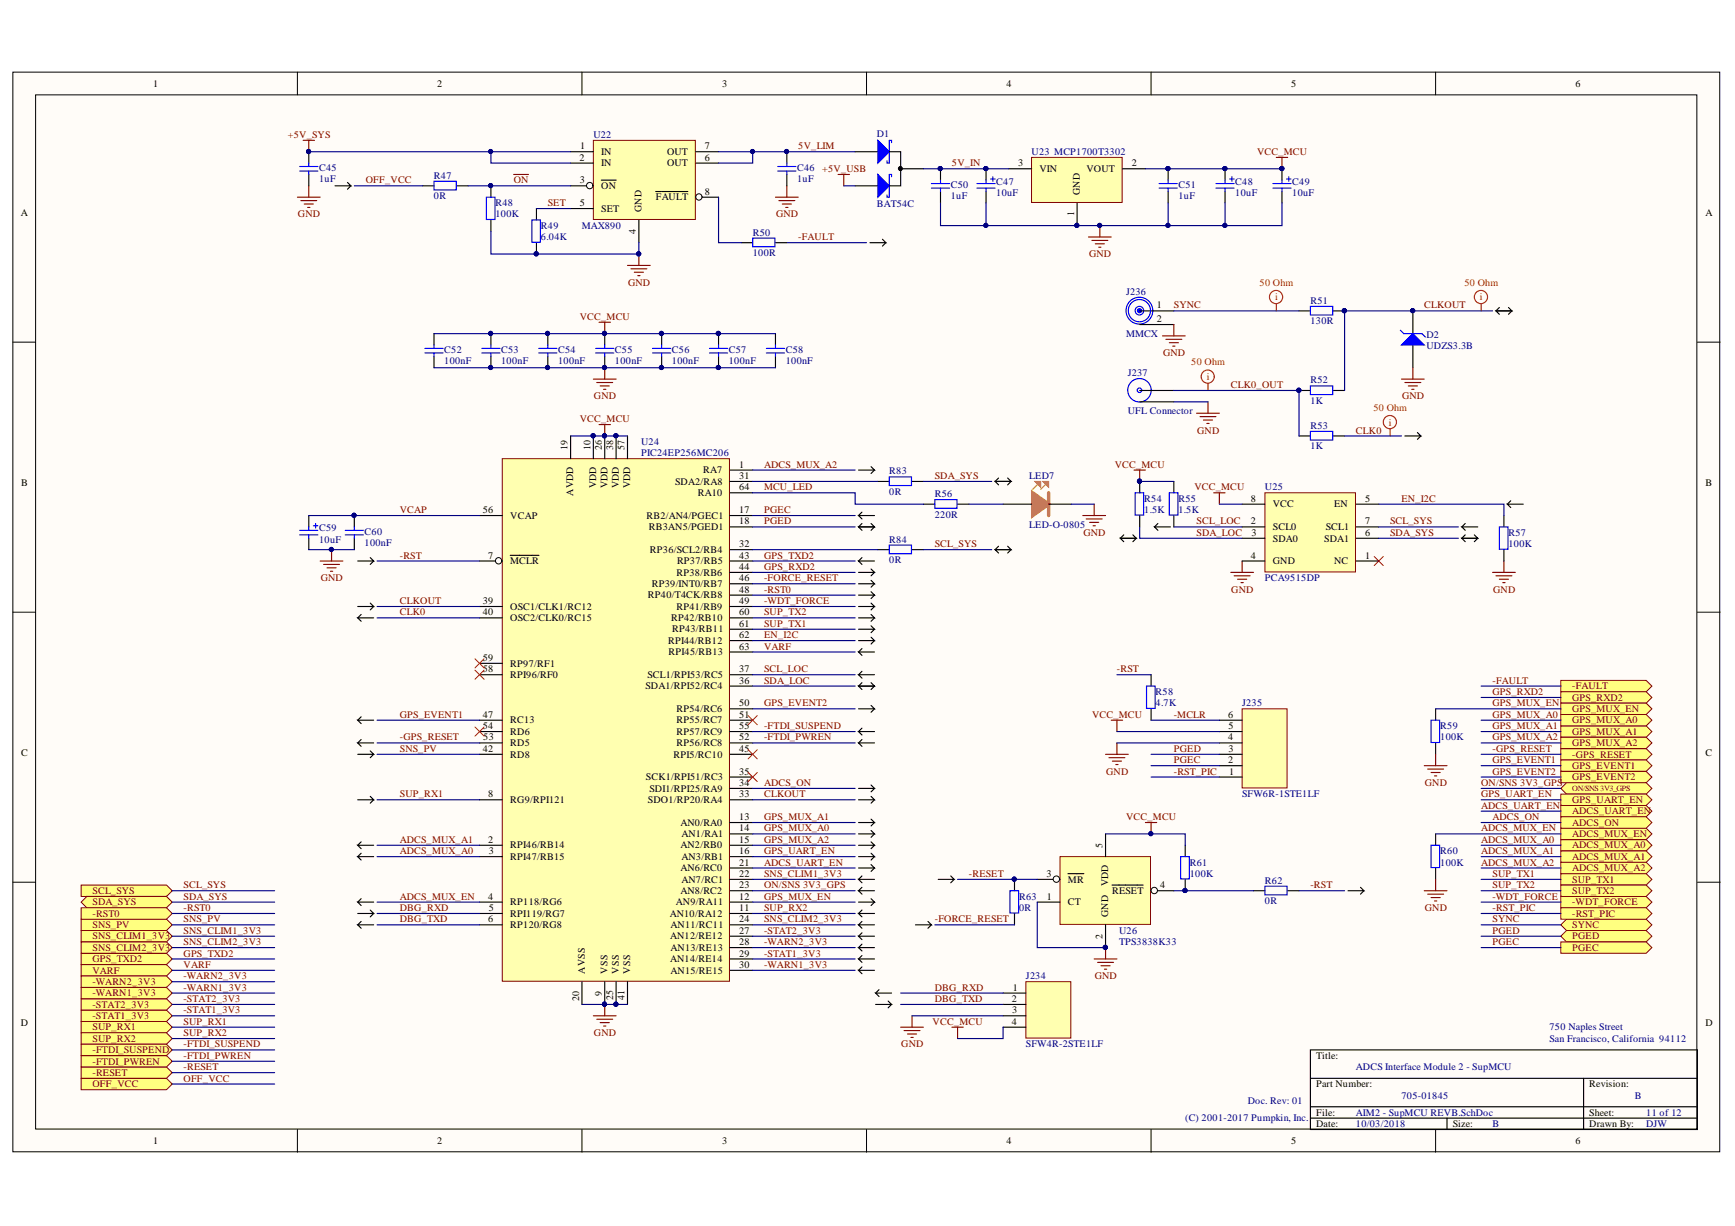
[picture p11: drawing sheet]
<svg xmlns="http://www.w3.org/2000/svg" width="297mm" height="210mm" viewBox="0 0 297 210" stroke-linecap="round" stroke-linejoin="round" font-family="sans-serif">
<defs><g id="words">
<g font-size="1.7">
<text x="26.2" y="14.8">1</text>
<text x="74.9" y="14.8">2</text>
<text x="123.6" y="14.8">3</text>
<text x="172.3" y="14.8">4</text>
<text x="221.1" y="14.8">5</text>
<text x="269.7" y="14.8">6</text>
<text x="99.2" y="27.5">2</text>
<text x="99.3" y="25.6">1</text>
<text x="102.9" y="26.5">IN</text>
<text x="102.9" y="28.5">IN</text>
<text x="114.2" y="26.5">OUT</text>
<text x="114.2" y="28.5">OUT</text>
<text x="120.7" y="25.6">7</text>
<text x="120.7" y="27.5">6</text>
<text x="174.3" y="28.5">3</text>
<text x="178" y="29.4">VIN</text>
<text x="186" y="29.4">VOUT</text>
<text x="193.8" y="28.5">2</text>
<text x="99.3" y="31.4">3</text>
<text x="99.3" y="35.3">5</text>
<text x="102.9" y="32.4">ON</text>
<text x="112.3" y="34.3">FAULT</text>
<text x="120.7" y="33.3">8</text>
<text x="184.9" y="33.4" transform="rotate(-90 184.9 33.4)">GND</text>
<text x="3.6" y="37">A</text>
<text x="102.9" y="36.3">SET</text>
<text x="108.9" y="40" transform="rotate(-90 108.9 40)">4</text>
<text x="109.8" y="36.3" transform="rotate(-90 109.8 36.3)">GND</text>
<text x="183.9" y="37" transform="rotate(-90 183.9 37)">1</text>
<text x="292" y="37">A</text>
<text x="198" y="52.8">1</text>
<text x="198" y="55.1">2</text>
<text x="97.2" y="77" transform="rotate(-90 97.2 77)">19</text>
<text x="101.1" y="77" transform="rotate(-90 101.1 77)">10</text>
<text x="103" y="77" transform="rotate(-90 103 77)">26</text>
<text x="105" y="77" transform="rotate(-90 105 77)">38</text>
<text x="106.9" y="77" transform="rotate(-90 106.9 77)">57</text>
<text x="3.6" y="83.2">B</text>
<text x="102.1" y="83.6" transform="rotate(-90 102.1 83.6)">VDD</text>
<text x="104" y="83.6" transform="rotate(-90 104 83.6)">VDD</text>
<text x="105.9" y="83.6" transform="rotate(-90 105.9 83.6)">VDD</text>
<text x="107.9" y="83.6" transform="rotate(-90 107.9 83.6)">VDD</text>
<text x="115.6" y="83">SDA2/RA8</text>
<text x="120.4" y="81">RA7</text>
<text x="126.5" y="82">31</text>
<text x="126.5" y="84">64</text>
<text x="126.5" y="80.1">1</text>
<text x="292" y="83.2">B</text>
<text x="82.7" y="87.8">56</text>
<text x="87.4" y="88.8">VCAP</text>
<text x="98.2" y="84.9" transform="rotate(-90 98.2 84.9)">AVDD</text>
<text x="110.7" y="88.8">RB2/AN4/PGEC1</text>
<text x="119.5" y="84.9">RA10</text>
<text x="126.5" y="87.8">17</text>
<text x="126.5" y="89.8">18</text>
<text x="214.2" y="89.8">2</text>
<text x="214.2" y="85.9">8</text>
<text x="217.9" y="86.9">VCC</text>
<text x="228.4" y="86.9">EN</text>
<text x="233.7" y="85.9">5</text>
<text x="233.7" y="89.8">7</text>
<text x="83.6" y="95.6">7</text>
<text x="111.1" y="90.8">RB3AN5/PGED1</text>
<text x="111.3" y="94.7">RP36/SCL2/RB4</text>
<text x="126.5" y="93.7">32</text>
<text x="126.5" y="95.6">43</text>
<text x="214.2" y="95.6">4</text>
<text x="214.2" y="91.7">3</text>
<text x="217.9" y="90.8">SCL0</text>
<text x="217.9" y="92.7">SDA0</text>
<text x="226.7" y="92.7">SDA1</text>
<text x="227" y="90.8">SCL1</text>
<text x="233.7" y="91.7">6</text>
<text x="233.7" y="95.6">1</text>
<text x="87.4" y="96.6">MCLR</text>
<text x="111.6" y="100.5">RP39/INT0/RB7</text>
<text x="115.8" y="98.6">RP38/RB6</text>
<text x="115.9" y="96.6">RP37/RB5</text>
<text x="126.5" y="97.6">44</text>
<text x="126.5" y="99.5">46</text>
<text x="126.5" y="101.5">48</text>
<text x="217.9" y="96.6">GND</text>
<text x="228.4" y="96.6">NC</text>
<text x="82.7" y="105.4">40</text>
<text x="82.7" y="103.4">39</text>
<text x="87.4" y="106.3">OSC2/CLK0/RC15</text>
<text x="87.4" y="104.4">OSC1/CLK1/RC12</text>
<text x="110.9" y="102.4">RP40/T4CK/RB8</text>
<text x="114.9" y="106.3">RP42/RB10</text>
<text x="115.8" y="104.4">RP41/RB9</text>
<text x="126.5" y="103.4">49</text>
<text x="126.5" y="105.4">60</text>
<text x="126.5" y="107.3">61</text>
<text x="82.7" y="113.2">59</text>
<text x="114.4" y="110.2">RPI44/RB12</text>
<text x="114.5" y="112.2">RPI45/RB13</text>
<text x="115.1" y="108.3">RP43/RB11</text>
<text x="126.5" y="109.3">62</text>
<text x="126.5" y="111.2">63</text>
<text x="82.7" y="115.1">58</text>
<text x="87.4" y="116.1">RPI96/RF0</text>
<text x="87.4" y="114.1">RP97/RF1</text>
<text x="110.5" y="118">SDA1/RPI52/RC4</text>
<text x="110.8" y="116.1">SCL1/RPI53/RC5</text>
<text x="126.5" y="115.1">37</text>
<text x="126.5" y="117">36</text>
<text x="82.7" y="124.8">54</text>
<text x="82.7" y="122.9">47</text>
<text x="87.4" y="125.8">RD6</text>
<text x="87.4" y="123.9">RC13</text>
<text x="115.8" y="121.9">RP54/RC6</text>
<text x="115.8" y="123.9">RP55/RC7</text>
<text x="115.8" y="125.8">RP57/RC9</text>
<text x="126.5" y="120.9">50</text>
<text x="126.5" y="122.9">51</text>
<text x="126.5" y="124.8">55</text>
<text x="210.3" y="122.9">6</text>
<text x="210.3" y="124.8">5</text>
<text x="3.6" y="129.5">C</text>
<text x="82.7" y="128.7">42</text>
<text x="82.7" y="126.8">53</text>
<text x="87.4" y="129.7">RD8</text>
<text x="87.4" y="127.8">RD5</text>
<text x="115.3" y="129.7">RPI5/RC10</text>
<text x="115.8" y="127.8">RP56/RC8</text>
<text x="126.5" y="126.8">52</text>
<text x="126.5" y="128.7">45</text>
<text x="210.3" y="130.7">2</text>
<text x="210.3" y="126.8">4</text>
<text x="210.3" y="128.7">3</text>
<text x="292" y="129.5">C</text>
<text x="83.6" y="136.5">8</text>
<text x="87.4" y="137.5">RG9/RPI121</text>
<text x="110.6" y="133.6">SCK1/RPI51/RC3</text>
<text x="110.9" y="137.5">SDO1/RP20/RA4</text>
<text x="111.2" y="135.5">SDI1/RPI25/RA9</text>
<text x="126.5" y="132.6">35</text>
<text x="126.5" y="134.6">34</text>
<text x="126.5" y="136.5">33</text>
<text x="210.4" y="132.6">1</text>
<text x="116.5" y="141.4">AN0/RA0</text>
<text x="116.7" y="143.3">AN1/RA1</text>
<text x="126.5" y="140.4">13</text>
<text x="126.5" y="142.4">14</text>
<text x="83.6" y="144.3">2</text>
<text x="83.7" y="146.2">3</text>
<text x="87.4" y="147.2">RPI47/RB15</text>
<text x="87.4" y="145.3">RPI46/RB14</text>
<text x="116.5" y="145.3">AN2/RB0</text>
<text x="116.5" y="149.2">AN6/RC0</text>
<text x="116.7" y="147.2">AN3/RB1</text>
<text x="126.5" y="144.3">15</text>
<text x="126.5" y="146.2">16</text>
<text x="126.5" y="148.2">21</text>
<text x="188.8" y="145.1" transform="rotate(-90 188.8 145.1)">5</text>
<text x="83.6" y="154">4</text>
<text x="83.7" y="156">5</text>
<text x="87.4" y="155">RP118/RG6</text>
<text x="115.7" y="155">AN9/RA11</text>
<text x="116.5" y="153.1">AN8/RC2</text>
<text x="116.7" y="151.1">AN7/RC1</text>
<text x="126.5" y="150.1">22</text>
<text x="126.5" y="152.1">23</text>
<text x="126.5" y="154">12</text>
<text x="126.5" y="156">11</text>
<text x="179.2" y="150.1">3</text>
<text x="179.2" y="154">1</text>
<text x="182.8" y="151.1">MR</text>
<text x="182.8" y="155">CT</text>
<text x="189.7" y="151.7" transform="rotate(-90 189.7 151.7)">VDD</text>
<text x="190.4" y="153.1">RESET</text>
<text x="198.6" y="152.1">4</text>
<text x="83.6" y="157.9">6</text>
<text x="87.4" y="156.9">RPI119/RG7</text>
<text x="87.4" y="158.9">RP120/RG8</text>
<text x="114.7" y="156.9">AN10/RA12</text>
<text x="114.7" y="160.8">AN12/RE12</text>
<text x="114.8" y="158.9">AN11/RC11</text>
<text x="126.5" y="157.9">24</text>
<text x="126.5" y="159.9">27</text>
<text x="126.5" y="161.8">28</text>
<text x="188.8" y="160.7" transform="rotate(-90 188.8 160.7)">2</text>
<text x="189.7" y="157" transform="rotate(-90 189.7 157)">GND</text>
<text x="100.1" y="166.7" transform="rotate(-90 100.1 166.7)">AVSS</text>
<text x="104" y="166.7" transform="rotate(-90 104 166.7)">VSS</text>
<text x="105.9" y="166.7" transform="rotate(-90 105.9 166.7)">VSS</text>
<text x="107.9" y="166.7" transform="rotate(-90 107.9 166.7)">VSS</text>
<text x="114.7" y="164.7">AN14/RE14</text>
<text x="114.8" y="162.8">AN13/RE13</text>
<text x="114.8" y="166.7">AN15/RE15</text>
<text x="126.5" y="163.8">29</text>
<text x="126.5" y="165.7">30</text>
<text x="99.1" y="171.3" transform="rotate(-90 99.1 171.3)">20</text>
<text x="103" y="170.5" transform="rotate(-90 103 170.5)">9</text>
<text x="105" y="171.2" transform="rotate(-90 105 171.2)">25</text>
<text x="106.9" y="171.2" transform="rotate(-90 106.9 171.2)">41</text>
<text x="173.2" y="171.5">2</text>
<text x="173.3" y="173.5">3</text>
<text x="173.4" y="169.6">1</text>
<text x="3.6" y="175.7">D</text>
<text x="173.2" y="175.4">4</text>
<text x="292" y="175.7">D</text>
<text x="225.3" y="181.3">Title:</text>
<text x="225.3" y="191">File:</text>
<text x="225.3" y="186.1">Part Number:</text>
<text x="272.1" y="186.1">Revision:</text>
<text x="272.1" y="191">Sheet:</text>
<text x="26.2" y="195.9">1</text>
<text x="74.9" y="195.9">2</text>
<text x="123.6" y="195.9">3</text>
<text x="172.3" y="195.9">4</text>
<text x="221.1" y="195.9">5</text>
<text x="225.3" y="193">Date:</text>
<text x="248.7" y="193">Size:</text>
<text x="269.7" y="195.9">6</text>
<text x="272.1" y="193">Drawn By:</text>
</g>
<g font-size="1.7" fill="#800000">
<text x="49.3" y="23.6">+5V_SYS</text>
<text x="136.7" y="25.6">5V_LIM</text>
<text x="140.8" y="29.4">+5V_USB</text>
<text x="163" y="28.5">5V_IN</text>
<text x="215.2" y="26.5">VCC_MCU</text>
<text x="62.6" y="31.4">OFF_VCC</text>
<text x="87.9" y="31.4">ON</text>
<text x="93.8" y="35.3">SET</text>
<text x="51" y="37.2">GND</text>
<text x="132.9" y="37.2">GND</text>
<text x="136.7" y="41.1">-FAULT</text>
<text x="186.4" y="44">GND</text>
<text x="107.5" y="48.9">GND</text>
<text x="201" y="52.8">SYNC</text>
<text x="243.8" y="52.8">CLKOUT</text>
<text x="99.3" y="54.8">VCC_MCU</text>
<text x="199.1" y="61">GND</text>
<text x="101.7" y="68.4">GND</text>
<text x="210.7" y="66.4">CLK0_OUT</text>
<text x="240" y="68.4">GND</text>
<text x="99.3" y="72.3">VCC_MCU</text>
<text x="205" y="74.2">GND</text>
<text x="232.1" y="74.2">CLK0</text>
<text x="130.8" y="84">MCU_LED</text>
<text x="130.8" y="80.1">ADCS_MUX_A2</text>
<text x="160" y="82">SDA_SYS</text>
<text x="190.9" y="80.1">VCC_MCU</text>
<text x="204.5" y="84">VCC_MCU</text>
<text x="68.5" y="87.8">VCAP</text>
<text x="130.8" y="87.8">PGEC</text>
<text x="130.8" y="89.8">PGED</text>
<text x="204.9" y="89.8">SCL_LOC</text>
<text x="238" y="89.8">SCL_SYS</text>
<text x="239.9" y="85.9">EN_I2C</text>
<text x="68.5" y="95.6">-RST</text>
<text x="130.8" y="95.6">GPS_TXD2</text>
<text x="160" y="93.7">SCL_SYS</text>
<text x="185.5" y="91.7">GND</text>
<text x="204.9" y="91.7">SDA_LOC</text>
<text x="238" y="91.7">SDA_SYS</text>
<text x="54.9" y="99.5">GND</text>
<text x="130.8" y="97.6">GPS_RXD2</text>
<text x="130.8" y="99.5">-FORCE_RESET</text>
<text x="130.8" y="101.5">-RST0</text>
<text x="210.8" y="101.5">GND</text>
<text x="255.6" y="101.5">GND</text>
<text x="68.5" y="105.4">CLK0</text>
<text x="68.5" y="103.4">CLKOUT</text>
<text x="130.8" y="103.4">-WDT_FORCE</text>
<text x="130.8" y="107.3">SUP_TX1</text>
<text x="130.8" y="105.4">SUP_TX2</text>
<text x="130.8" y="109.3">EN_I2C</text>
<text x="130.8" y="111.2">VARF</text>
<text x="130.8" y="115.1">SCL_LOC</text>
<text x="130.8" y="117">SDA_LOC</text>
<text x="191.2" y="115.1">-RST</text>
<text x="255.5" y="117">-FAULT</text>
<text x="255.5" y="119">GPS_RXD2</text>
<text x="269.2" y="118">-FAULT</text>
<text x="269.2" y="120">GPS_RXD2</text>
<text x="68.5" y="122.9">GPS_EVENT1</text>
<text x="130.8" y="120.9">GPS_EVENT2</text>
<text x="130.8" y="124.8">-FTDI_SUSPEND</text>
<text x="187" y="122.9">VCC_MCU</text>
<text x="201" y="122.9">-MCLR</text>
<text x="255.5" y="120.9">GPS_MUX_EN</text>
<text x="255.5" y="122.9">GPS_MUX_A0</text>
<text x="255.5" y="124.8">GPS_MUX_A1</text>
<text x="269.2" y="121.9">GPS_MUX_EN</text>
<text x="269.2" y="125.8">GPS_MUX_A1</text>
<text x="269.2" y="123.9">GPS_MUX_A0</text>
<text x="68.5" y="126.8">-GPS_RESET</text>
<text x="68.5" y="128.7">SNS_PV</text>
<text x="130.8" y="126.8">-FTDI_PWREN</text>
<text x="201" y="130.7">PGEC</text>
<text x="201" y="128.7">PGED</text>
<text x="255.5" y="130.7">GPS_EVENT1</text>
<text x="255.5" y="128.7">-GPS_RESET</text>
<text x="255.5" y="126.8">GPS_MUX_A2</text>
<text x="269.2" y="129.7">-GPS_RESET</text>
<text x="269.2" y="131.6">GPS_EVENT1</text>
<text x="269.2" y="127.8">GPS_MUX_A2</text>
<text x="68.5" y="136.5">SUP_RX1</text>
<text x="130.8" y="136.5">CLKOUT</text>
<text x="130.8" y="134.6">ADCS_ON</text>
<text x="189.4" y="132.6">GND</text>
<text x="201" y="132.6">-RST_PIC</text>
<text x="243.9" y="134.6">GND</text>
<text x="253.6" y="134.6">ON/SNS 3V3_GPS</text>
<text x="253.6" y="136.5">GPS_UART_EN</text>
<text x="255.5" y="132.6">GPS_EVENT2</text>
<text x="269.2" y="133.6">GPS_EVENT2</text>
<text x="269.2" y="137.5">GPS_UART_EN</text>
<text x="130.8" y="142.4">GPS_MUX_A0</text>
<text x="130.8" y="140.4">GPS_MUX_A1</text>
<text x="192.8" y="140.4">VCC_MCU</text>
<text x="253.6" y="142.4">ADCS_MUX_EN</text>
<text x="253.6" y="138.5">ADCS_UART_EN</text>
<text x="255.5" y="140.4">ADCS_ON</text>
<text x="269.2" y="139.4">ADCS_UART_EN</text>
<text x="269.2" y="143.3">ADCS_MUX_EN</text>
<text x="269.2" y="141.4">ADCS_ON</text>
<text x="68.5" y="146.2">ADCS_MUX_A0</text>
<text x="68.5" y="144.3">ADCS_MUX_A1</text>
<text x="130.8" y="144.3">GPS_MUX_A2</text>
<text x="130.8" y="146.2">GPS_UART_EN</text>
<text x="130.8" y="148.2">ADCS_UART_EN</text>
<text x="253.6" y="144.3">ADCS_MUX_A0</text>
<text x="253.6" y="146.2">ADCS_MUX_A1</text>
<text x="253.6" y="148.2">ADCS_MUX_A2</text>
<text x="269.2" y="145.3">ADCS_MUX_A0</text>
<text x="269.2" y="147.2">ADCS_MUX_A1</text>
<text x="269.2" y="149.2">ADCS_MUX_A2</text>
<text x="15.8" y="153.1">SCL_SYS</text>
<text x="15.8" y="155">SDA_SYS</text>
<text x="31.4" y="152.1">SCL_SYS</text>
<text x="31.4" y="154">SDA_SYS</text>
<text x="31.4" y="156">-RST0</text>
<text x="68.5" y="156">DBG_RXD</text>
<text x="68.5" y="154">ADCS_MUX_EN</text>
<text x="130.8" y="152.1">ON/SNS 3V3_GPS</text>
<text x="130.8" y="150.1">SNS_CLIM1_3V3</text>
<text x="130.8" y="154">GPS_MUX_EN</text>
<text x="130.8" y="156">SUP_RX2</text>
<text x="165.9" y="150.1">-RESET</text>
<text x="224.4" y="152.1">-RST</text>
<text x="243.9" y="156">GND</text>
<text x="255.5" y="154">-WDT_FORCE</text>
<text x="255.5" y="152.1">SUP_TX2</text>
<text x="255.5" y="150.1">SUP_TX1</text>
<text x="255.5" y="156">-RST_PIC</text>
<text x="269.2" y="155">-WDT_FORCE</text>
<text x="269.2" y="151.1">SUP_TX1</text>
<text x="269.2" y="153.1">SUP_TX2</text>
<text x="15.8" y="160.8">SNS_CLIM1_3V3</text>
<text x="15.8" y="158.9">SNS_PV</text>
<text x="15.8" y="156.9">-RST0</text>
<text x="31.4" y="159.9">SNS_CLIM1_3V3</text>
<text x="31.4" y="161.8">SNS_CLIM2_3V3</text>
<text x="31.4" y="157.9">SNS_PV</text>
<text x="68.5" y="157.9">DBG_TXD</text>
<text x="130.8" y="157.9">SNS_CLIM2_3V3</text>
<text x="130.8" y="161.8">-WARN2_3V3</text>
<text x="130.8" y="159.9">-STAT2_3V3</text>
<text x="160" y="157.9">-FORCE_RESET</text>
<text x="255.5" y="157.9">SYNC</text>
<text x="255.5" y="161.8">PGEC</text>
<text x="255.5" y="159.9">PGED</text>
<text x="269.2" y="158.9">SYNC</text>
<text x="269.2" y="156.9">-RST_PIC</text>
<text x="269.2" y="160.8">PGED</text>
<text x="15.8" y="164.7">GPS_TXD2</text>
<text x="15.8" y="166.7">VARF</text>
<text x="15.8" y="162.8">SNS_CLIM2_3V3</text>
<text x="31.4" y="165.7">VARF</text>
<text x="31.4" y="167.7">-WARN2_3V3</text>
<text x="31.4" y="163.8">GPS_TXD2</text>
<text x="130.8" y="165.7">-WARN1_3V3</text>
<text x="130.8" y="163.8">-STAT1_3V3</text>
<text x="187.4" y="167.7">GND</text>
<text x="269.2" y="162.8">PGEC</text>
<text x="15.8" y="172.5">-STAT2_3V3</text>
<text x="15.8" y="170.6">-WARN1_3V3</text>
<text x="15.8" y="168.6">-WARN2_3V3</text>
<text x="31.4" y="169.6">-WARN1_3V3</text>
<text x="31.4" y="171.5">-STAT2_3V3</text>
<text x="31.4" y="173.5">-STAT1_3V3</text>
<text x="160" y="169.6">DBG_RXD</text>
<text x="160" y="171.5">DBG_TXD</text>
<text x="15.8" y="176.4">SUP_RX1</text>
<text x="15.8" y="178.4">SUP_RX2</text>
<text x="15.8" y="174.5">-STAT1_3V3</text>
<text x="31.4" y="177.4">SUP_RX2</text>
<text x="31.4" y="175.4">SUP_RX1</text>
<text x="31.4" y="179.3">-FTDI_SUSPEND</text>
<text x="101.7" y="177.4">GND</text>
<text x="154.3" y="179.3">GND</text>
<text x="159.7" y="175.4">VCC_MCU</text>
<text x="15.8" y="184.2">-RESET</text>
<text x="15.8" y="182.3">-FTDI_PWREN</text>
<text x="15.8" y="180.3">-FTDI_SUSPEND</text>
<text x="31.4" y="185.2">OFF_VCC</text>
<text x="31.4" y="183.2">-RESET</text>
<text x="31.4" y="181.3">-FTDI_PWREN</text>
<text x="15.8" y="186.1">OFF_VCC</text>
</g>
<g font-size="1.7" fill="#000080">
<text x="101.6" y="23.6">U22</text>
<text x="150.1" y="23.4">D1</text>
<text x="54.6" y="29.3">C45</text>
<text x="136.5" y="29.3">C46</text>
<text x="176.6" y="26.5">U23 MCP1700T3302</text>
<text x="54.6" y="31.2">1uF</text>
<text x="74.3" y="30.6">R47</text>
<text x="74.3" y="34.1">0R</text>
<text x="84.8" y="35.3">R48</text>
<text x="136.5" y="31.2">1uF</text>
<text x="150.1" y="35.5">BAT54C</text>
<text x="162.8" y="32.2">C50</text>
<text x="162.8" y="34.1">1uF</text>
<text x="170.6" y="31.6">C47</text>
<text x="170.6" y="33.5">10uF</text>
<text x="201.7" y="32.2">C51</text>
<text x="201.7" y="34.1">1uF</text>
<text x="211.5" y="31.6">C48</text>
<text x="211.5" y="33.5">10uF</text>
<text x="221.2" y="31.6">C49</text>
<text x="221.2" y="33.5">10uF</text>
<text x="84.8" y="37.2">100K</text>
<text x="92.6" y="39.2">R49</text>
<text x="92.6" y="41.1">6.04K</text>
<text x="99.6" y="39.2">MAX890</text>
<text x="128.9" y="40.3">R50</text>
<text x="128.9" y="43.9">100R</text>
<text x="192.8" y="50.5">J236</text>
<text x="224.4" y="52">R51</text>
<text x="192.8" y="57.7">MMCX</text>
<text x="224.4" y="55.5">130R</text>
<text x="244.2" y="57.9">D2</text>
<text x="244.2" y="59.8">UDZS3.3B</text>
<text x="76.1" y="60.4">C52</text>
<text x="76.1" y="62.3">100nF</text>
<text x="85.8" y="60.4">C53</text>
<text x="85.8" y="62.3">100nF</text>
<text x="95.5" y="60.4">C54</text>
<text x="95.5" y="62.3">100nF</text>
<text x="105.3" y="60.4">C55</text>
<text x="105.3" y="62.3">100nF</text>
<text x="115" y="60.4">C56</text>
<text x="115" y="62.3">100nF</text>
<text x="124.8" y="60.4">C57</text>
<text x="124.8" y="62.3">100nF</text>
<text x="134.5" y="60.4">C58</text>
<text x="134.5" y="62.3">100nF</text>
<text x="193.1" y="64.4">J237</text>
<text x="224.4" y="65.7">R52</text>
<text x="193.1" y="70.9">UFL Connector</text>
<text x="224.4" y="69.2">1K</text>
<text x="109.8" y="76.2">U24</text>
<text x="224.4" y="73.4">R53</text>
<text x="224.4" y="76.9">1K</text>
<text x="109.8" y="78.1">PIC24EP256MC206</text>
<text x="152.2" y="81.2">R83</text>
<text x="176.2" y="82">LED7</text>
<text x="216.6" y="84">U25</text>
<text x="152.2" y="84.7">0R</text>
<text x="160" y="85.1">R56</text>
<text x="160" y="88.6">220R</text>
<text x="195.9" y="85.9">R54</text>
<text x="195.9" y="87.8">1.5K</text>
<text x="201.7" y="85.9">R55</text>
<text x="201.7" y="87.8">1.5K</text>
<text x="54.6" y="91">C59</text>
<text x="54.6" y="92.9">10uF</text>
<text x="62.4" y="91.5">C60</text>
<text x="62.4" y="93.5">100nF</text>
<text x="152.2" y="92.9">R84</text>
<text x="176.2" y="90.4">LED-O-0805</text>
<text x="258.3" y="91.7">R57</text>
<text x="258.3" y="93.7">100K</text>
<text x="152.2" y="96.4">0R</text>
<text x="216.6" y="99.5">PCA9515DP</text>
<text x="197.8" y="119">R58</text>
<text x="197.8" y="120.9">4.7K</text>
<text x="212.7" y="120.9">J235</text>
<text x="246.6" y="124.8">R59</text>
<text x="246.6" y="126.8">100K</text>
<text x="212.7" y="136.5">SFW6R-1STE1LF</text>
<text x="203.7" y="148.2">R61</text>
<text x="246.6" y="146.2">R60</text>
<text x="246.6" y="148.2">100K</text>
<text x="174.5" y="154">R63</text>
<text x="174.5" y="156">0R</text>
<text x="203.7" y="150.1">100K</text>
<text x="216.6" y="151.3">R62</text>
<text x="216.6" y="154.8">0R</text>
<text x="191.6" y="159.9">U26</text>
<text x="191.6" y="161.8">TPS3838K33</text>
<text x="175.6" y="167.7">J234</text>
<text x="175.6" y="179.3">SFW4R-2STE1LF</text>
<text x="265.3" y="176.4">750 Naples Street</text>
<text x="265.3" y="178.4">San Francisco, California 94112</text>
<text x="232.1" y="183.2">ADCS Interface Module 2 - SupMCU</text>
<text x="202.9" y="192">(C) 2001-2017 Pumpkin, Inc.</text>
<text x="213.6" y="189.1">Doc. Rev: 01</text>
<text x="232.1" y="191">AIM2 - SupMCU REVB.SchDoc</text>
<text x="239.9" y="188.1">705-01845</text>
<text x="279.9" y="188.1">B</text>
<text x="281.8" y="191">11 of 12</text>
<text x="232.1" y="193">10/03/2018</text>
<text x="255.5" y="193">B</text>
<text x="281.8" y="193">DJW</text>
</g>
<g font-size="1.7" fill="#f00">
<text x="215.6" y="48.9">50 Ohm</text>
<text x="218.3" y="51.4">i</text>
<text x="250.7" y="48.9">50 Ohm</text>
<text x="253.4" y="51.4">i</text>
<text x="203.9" y="62.5">50 Ohm</text>
<text x="206.6" y="65.1">i</text>
<text x="235.1" y="70.3">50 Ohm</text>
<text x="237.8" y="72.9">i</text>
</g>
<text font-size="1.4" fill="#800000" x="269.2" y="135.4">ON/SNS3V3_GPS</text>
</g></defs>
<g fill="#fffcf8" stroke="#000" stroke-width=".17">
<path d="M2.2 12.3h292.2v184.9h-292.2z"/>
<path d="M6.1 16.2h284.4v177.1h-284.4z"/>
</g>
<g fill="none" stroke="#000" stroke-width=".17">
<path d="M50.9 12.3v3.9M99.6 12.3v3.9M148.4 12.3v3.9M197.1 12.3v3.9M245.8 12.3v3.9M2.2 58.6h3.9M290.6 58.6h3.9M2.2 104.8h3.9M290.6 104.8h3.9M2.2 151h3.9M290.6 151h3.9M50.9 193.4v3.9"/>
<path d="M99.6 193.4v3.9M148.4 193.4v3.9M197.1 193.4v3.9M245.8 193.4v3.9"/>
</g>
<path d="M224.4 179.8h66.2v13.6h-66.2zM224.4 184.6h66.2M224.4 189.5h66.2M224.4 191.4h66.2M247.7 191.4v2M271.1 184.6v8.8" fill="none" stroke="#000" stroke-width=".19"/>
<g fill="none" stroke="#800000" stroke-width=".19">
<path d="M101.6 64.9h3.9M102.2 65.5h2.7M102.6 72.7h1.9M102.8 66.1h1.5M103.3 66.7h.4M103.5 63v1.9M103.5 72.7v1.9M54.8 96.1h3.9M55.4 96.6h2.7M56 97.2h1.5M56.6 97.8h.4M56.8 94.1v2"/>
<path d="M101.6 173.9h3.9M102.2 174.5h2.7M102.8 175.1h1.5M103.3 175.7h.4M103.5 172v1.9M154.2 175.9h3.9M154.8 176.4h2.7M155.4 177h1.5M156 177.6h.3M156.1 173.9v2M163 175.9h1.9M163.9 175.9v1.9"/>
</g>
<g fill="#000080" stroke="#000080" stroke-width=".17">
<circle cx="103.5" cy="62.9" r=".35"/>
<circle cx="103.5" cy="74.6" r=".35"/>
<circle cx="56.7" cy="94.1" r=".35"/>
<circle cx="103.5" cy="171.9" r=".35"/>
</g>
<g fill="#ffff80" stroke="#800000" stroke-width=".17">
<path d="M13.9 151.5h14.6l1 1-1 1h-14.6z" fill-rule="evenodd"/>
<path d="M13.9 154.5l1-1h13.6l1 1-1 .9h-13.6z" fill-rule="evenodd"/>
</g>
<path d="M235.3 95.3l1.5 1.5M236.8 95.3l-1.5 1.5" fill="none" stroke="#f00" stroke-width=".17"/>
<path d="M207.8 84.4h1.9M208.8 84.4v1.9" fill="none" stroke="#800000" stroke-width=".19"/>
<path d="M86 78.5h38.9v89.5h-38.9z" fill="#ffffb0" stroke="#800000" stroke-width=".17"/>
<g fill="none" stroke="#000" stroke-width=".19">
<path d="M82.1 88.3h3.9M82.1 96.1h3.9M125 88.3h3.9M125 82.4h3.9M125 84.4h3.9M125 90.2h3.9M125 94.1h3.9M125 96.1h3.9M125 98h3.9M125 99.9h3.9M125 101.9h3.9M125 103.8h3.9"/>
<path d="M125 105.8h3.9M125 107.7h3.9M125 109.7h3.9M125 111.6h3.9M125 115.5h3.9M125 117.5h3.9M125 121.4h3.9M125 123.3h3.9M125 125.3h3.9M125 127.2h3.9M125 129.1h3.9M125 133h3.9"/>
<path d="M125 135h3.9M125 136.9h3.9M125 140.8h3.9M125 142.8h3.9M125 144.7h3.9M125 146.7h3.9M125 148.6h3.9M125 150.6h3.9M125 152.5h3.9M125 154.5h3.9M125 156.4h3.9M125 158.3h3.9"/>
<path d="M125 160.3h3.9M125 162.2h3.9M125 164.2h3.9M125 166.1h3.9"/>
</g>
<circle cx="85.4" cy="96" r=".54" fill="#fffcf8" stroke="#000" stroke-width=".17"/>
<g fill="none" stroke="#000" stroke-width=".19">
<path d="M97.7 74.6v3.9M101.6 74.6v3.9M103.5 74.6v3.9M105.5 74.6v3.9M107.4 74.6v3.9M87.4 95.1h2.6M90.1 95.1h2.2M125 80.5h3.9M82.1 105.8h3.9M82.1 103.8h3.9M82.1 115.5h3.9M82.1 113.6h3.9"/>
<path d="M82.1 125.3h3.9M82.1 123.3h3.9M82.1 129.1h3.9M82.1 127.2h3.9M82.1 136.9h3.9M82.1 146.7h3.9M82.1 144.7h3.9M82.1 156.4h3.9M82.1 154.5h3.9M82.1 158.3h3.9M99.6 168.1v3.9M103.5 168.1v3.9"/>
<path d="M105.5 168.1v3.9M107.4 168.1v3.9"/>
</g>
<g fill="#000080" stroke="#000080" stroke-width=".17">
<circle cx="101.5" cy="74.6" r=".35"/>
<circle cx="103.5" cy="74.6" r=".35"/>
<circle cx="105.4" cy="74.6" r=".35"/>
<circle cx="105.4" cy="171.9" r=".35"/>
<circle cx="103.5" cy="171.9" r=".35"/>
<circle cx="195.1" cy="82.4" r=".35"/>
</g>
<path d="M194.1 80.5h2M195.1 80.5v1.9M210.7 98h3.9M211.3 98.6h2.7M211.9 99.2h1.5M212.5 99.8h.4M212.7 96.1v1.9" fill="none" stroke="#800000" stroke-width=".19"/>
<path d="M181.5 146.7h15.5v11.6h-15.5z" fill="#ffffb0" stroke="#800000" stroke-width=".17"/>
<path d="M177.6 150.6h3.9" fill="none" stroke="#000" stroke-width=".19"/>
<circle cx="180.9" cy="150.5" r=".55" fill="#fffcf8" stroke="#000" stroke-width=".17"/>
<path d="M177.6 154.5h3.9M182.8 149.6h2.8M189.3 142.8v3.9M189.3 158.3v3.9M197.1 152.5h3.9" fill="none" stroke="#000" stroke-width=".19"/>
<circle cx="189.2" cy="162.2" r=".35" fill="#000080" stroke="#000080" stroke-width=".17"/>
<circle cx="197.6" cy="152.5" r=".55" fill="#fffcf8" stroke="#000" stroke-width=".17"/>
<g fill="none" stroke="#000" stroke-width=".19">
<path d="M52.9 88.3v1.9M52.9 92.2v1.9M158.1 86.3h1.9M163.9 86.3h2M195.1 82.4v2M195.1 88.3v1.9M201 82.4v2M201 88.3v1.9M257.5 88.3v1.9M257.5 94.1v2M190.4 151.5h3.1M193.6 151.5h2.1"/>
<path d="M202.9 144.7v2M202.9 150.6v1.9M214.6 152.5h2M220.5 152.5h1.9"/>
</g>
<g fill="#000080" stroke="#000080" stroke-width=".17">
<circle cx="189.2" cy="162.2" r=".35"/>
<circle cx="197" cy="142.7" r=".35"/>
<circle cx="103.5" cy="57.1" r=".35"/>
<circle cx="202.9" cy="152.5" r=".35"/>
<circle cx="195.1" cy="82.4" r=".35"/>
</g>
<g fill="none" stroke="#800000" stroke-width=".19">
<path d="M102.6 55.2h1.9M103.5 55.2v1.9M185.4 88.3h3.9M186 88.9h2.7M186.5 89.4h1.6M187.1 90h.4M187.3 86.3v2M255.5 98h3.9M256.1 98.6h2.7M256.7 99.2h1.6M257.3 99.8h.4M257.5 96.1v1.9"/>
<path d="M196.1 140.8h1.9M197.1 140.8v2M187.3 164.2h3.9M187.9 164.8h2.7M188.5 165.4h1.6M189.1 165.9h.4M189.3 162.2v2"/>
</g>
<path d="M51.3 91.6h3.1M51.3 90.8h3.1M52.9 90.2v.6M52.9 91.6v.6M53.6 90h.8M54 89.6v.8M160 85.5h3.8v1.5h-3.8zM194.3 84.4h1.5v3.8h-1.5zM200.2 84.4h1.5v3.8h-1.5zM256.7 90.2h1.5v3.8h-1.5zM202.1 146.7h1.5v3.8h-1.5zM216.6 151.7h3.8v1.5h-3.8z" fill="none" stroke="#00f" stroke-width=".19"/>
<path d="M176.8 84.4l2.7 1.9-2.7 2z" fill="#f77800"/>
<path d="M176.8 84.4l2.7 1.9-2.7 2zM179.5 84.4v3.9" fill="none" stroke="#f77800" stroke-width=".58"/>
<path d="M178.6 82.4h.9v1z" fill="#f77800"/>
<path d="M178.6 82.4l.9 1-.9-1h.9v1z" fill="none" stroke="#f77800" stroke-width=".17"/>
<path d="M179.1 82.8l-.9 1" fill="none" stroke="#f77800" stroke-width=".19"/>
<path d="M177.2 82.4h1v1z" fill="#f77800"/>
<path d="M177.2 82.4l1 1-1-1h1v1z" fill="none" stroke="#f77800" stroke-width=".17"/>
<path d="M177.8 82.8l-1 1" fill="none" stroke="#f77800" stroke-width=".19"/>
<path d="M171.7 86.3h4.9M179.5 86.3h3.9" fill="none" stroke="#000" stroke-width=".19"/>
<path d="M216.6 84.4h15.5v13.5h-15.5z" fill="#ffffb0" stroke="#800000" stroke-width=".17"/>
<path d="M212.7 90.2h3.9M212.7 92.2h3.9M212.7 86.3h3.9M212.7 96.1h3.9M232.1 90.2h3.9M232.1 92.2h3.9M232.1 86.3h3.9M232.1 96.1h3.9" fill="none" stroke="#000" stroke-width=".19"/>
<path d="M101.6 24h17.4v13.6h-17.4z" fill="#ffffb0" stroke="#800000" stroke-width=".17"/>
<path d="M97.7 26h3.9M97.7 27.9h3.9M97.7 31.8h3.9" fill="none" stroke="#000" stroke-width=".19"/>
<circle cx="101" cy="31.8" r=".55" fill="#fffcf8" stroke="#000" stroke-width=".17"/>
<path d="M97.7 35.7h3.9M102.9 30.8h1.2M104.2 30.8h1.3M119.1 26h3.9M119.1 27.9h3.9M119.1 33.8h3.9" fill="none" stroke="#000" stroke-width=".19"/>
<circle cx="119.7" cy="33.7" r=".54" fill="#fffcf8" stroke="#000" stroke-width=".17"/>
<path d="M109.4 37.7v3.8M112.3 32.8h.9M113.3 32.8h4.5M146.4 26h3.9M154.2 28.9h3.9" fill="none" stroke="#000" stroke-width=".19"/>
<g fill="none" stroke="#800000" stroke-width=".19">
<path d="M50.9 33.8h3.9M51.5 34.3h2.7M51.9 24h1.9M52.1 34.9h1.5M52.7 35.5h.4M52.9 24v2M52.9 31.8v2M87.9 29.9h1.2M89.2 29.9h1.3M107.4 45.4h3.9M108 46h2.7M108.6 46.6h1.6"/>
<path d="M109.2 47.2h.4M109.4 43.5v1.9"/>
</g>
<g fill="#000080" stroke="#000080" stroke-width=".17">
<circle cx="52.8" cy="25.9" r=".35"/>
<circle cx="109.3" cy="43.5" r=".35"/>
</g>
<path d="M150.3 24l1.9 2-1.9 1.9z" fill="#00f"/>
<path d="M150.3 24l1.9 2-1.9 1.9zM152.2 24v3.9" fill="none" stroke="#00f" stroke-width=".19"/>
<path d="M146.4 31.8h3.9" fill="none" stroke="#000" stroke-width=".19"/>
<path d="M150.3 29.9l1.9 1.9-1.9 2z" fill="#00f"/>
<path d="M150.3 29.9l1.9 1.9-1.9 2zM151.9 27.5v.4h.3M152.2 24h.4v.4M152.6 30.3v-.4h-.4v3.9h-.3v-.4M167.3 32.2h3.1M167.3 31.4h3.1M168.8 30.8v.6M168.8 32.2v.6M169.6 30.6h.8M170 30.3v.7" fill="none" stroke="#00f" stroke-width=".19"/>
<path d="M152.2 26h2v5.8h-2M168.8 28.9v1.9M168.8 32.8v1.9" fill="none" stroke="#000" stroke-width=".19"/>
<circle cx="154.1" cy="28.9" r=".35" fill="#000" stroke="#000" stroke-width=".17"/>
<path d="M143.5 29.9h1.9M144.5 29.9v1.9" fill="none" stroke="#800000" stroke-width=".19"/>
<circle cx="168.8" cy="28.9" r=".35" fill="#000080" stroke="#000080" stroke-width=".17"/>
<path d="M176.6 26.9h15.5v7.8h-15.5z" fill="#ffffb0" stroke="#800000" stroke-width=".17"/>
<g fill="none" stroke="#000" stroke-width=".19">
<path d="M52.9 26v1.9M52.9 29.9v1.9M72.4 31.8h1.9M78.2 31.8h1.9M84 31.8v2M84 37.7v1.9M91.8 35.7v2M134.7 26v1.9M134.7 29.9v1.9M161 28.9v1.9M161 32.8v1.9M172.7 28.9h3.9"/>
<path d="M184.4 34.7v3.9M192.2 28.9h3.9M200 28.9v1.9M200 32.8v1.9M209.7 28.9v1.9M209.7 32.8v1.9M219.5 28.9v1.9M219.5 32.8v1.9M91.8 41.5v2M126.9 41.5h2M132.8 41.5h1.9M195.1 53.2h5.9"/>
<path d="M195.1 55.6h5.9M241.9 53.2v3.9M241.9 59.1v3.9"/>
</g>
<g fill="#000080" stroke="#000080" stroke-width=".17">
<circle cx="184.3" cy="38.6" r=".35"/>
<circle cx="188.3" cy="38.6" r=".35"/>
<circle cx="209.7" cy="28.9" r=".35"/>
<circle cx="219.4" cy="28.9" r=".35"/>
<circle cx="52.8" cy="25.9" r=".35"/>
<circle cx="134.7" cy="25.9" r=".35"/>
<circle cx="161" cy="28.9" r=".35"/>
<circle cx="200" cy="28.9" r=".35"/>
<circle cx="84" cy="31.8" r=".35"/>
<circle cx="91.8" cy="43.5" r=".35"/>
<circle cx="241.8" cy="53.2" r=".35"/>
</g>
<g fill="none" stroke="#800000" stroke-width=".19">
<path d="M132.8 33.8h3.9M133.3 34.3h2.8M133.9 34.9h1.6M134.5 35.5h.4M134.7 31.8v2M188.3 38.6v2M218.5 26.9h2M219.5 26.9v2M186.4 40.6h3.8M186.9 41.2h2.8M187.5 41.7h1.6M188.1 42.3h.4"/>
<path d="M199 57.5h3.9M199.6 58.1h2.7M200.2 58.7h1.5M200.8 59.3h.4M201 55.6v1.9"/>
</g>
<g fill="none" stroke="#00f" stroke-width=".19">
<path d="M51.3 28.5h3.1M51.3 29.3h3.1M52.9 27.9v.6M52.9 29.3v.6M74.3 31h3.8v1.5h-3.8zM83.3 33.8h1.4v3.8h-1.4zM91.1 37.7h1.4v3.8h-1.4zM133.2 28.5h3.1M133.2 29.3h3.1M134.7 27.9v.6M134.7 29.3v.6M159.5 32.2h3.1"/>
<path d="M159.5 31.4h3.1M161 30.8v.6M161 32.2v.6M198.4 32.2h3.2M198.4 31.4h3.2M200 30.8v.6M200 32.2v.6M208.2 32.2h3.1M208.2 31.4h3.1M209.7 30.8v.6M209.7 32.2v.6M210.5 30.6h.8"/>
<path d="M210.9 30.3v.7M217.9 32.2h3.1M217.9 31.4h3.1M219.5 30.8v.6M219.5 32.2v.6M220.3 30.6h.7M220.6 30.3v.7M128.9 40.8h3.8v1.4h-3.8z"/>
<circle cx="195.1" cy="53.2" r="1.9"/>
<circle cx="195.1" cy="53.2" r="2.29"/>
<circle cx="195.1" cy="53.2" r=".73"/>
</g>
<path d="M195.2 53.2l-.1-.2-.2 .2 .2 .1h.1" fill="none" stroke="#00f" stroke-width=".58"/>
<path d="M239.9 59.1l2-2 1.9 2z" fill="#00f"/>
<g fill="none" stroke="#00f" stroke-width=".19">
<path d="M224.4 52.4h3.8v1.5h-3.8zM239.7 56.5l.6 .6h3.1l.6 .6M239.9 59.1l2-2 1.9 2zM224.4 73.9h3.8v1.4h-3.8zM224.4 66.1h3.8v1.5h-3.8zM196.3 117.5h1.5v3.8h-1.5z"/>
<circle cx="195.1" cy="66.8" r=".39"/>
<circle cx="195.1" cy="66.8" r="2.01"/>
</g>
<g fill="#000080" stroke="#000080" stroke-width=".17">
<circle cx="241.8" cy="53.2" r=".35"/>
<circle cx="230.2" cy="53.2" r=".35"/>
<circle cx="222.4" cy="66.8" r=".35"/>
</g>
<g fill="none" stroke="#800000" stroke-width=".19">
<path d="M204.9 70.7h3.9M205.4 71.3h2.8M206 71.9h1.6M206.6 72.5h.4M206.8 68.8v1.9M239.9 64.9h3.9M240.5 65.5h2.8M241.1 66.1h1.6M241.7 66.7h.4M241.9 63v1.9M189.3 129.1h3.9M189.9 129.7h2.7"/>
<path d="M190.2 123.3h2M190.4 130.3h1.6M191 130.9h.4M191.2 123.3v2M191.2 127.2v1.9"/>
</g>
<path d="M222.4 53.2h2M228.2 53.2h2M195.1 66.9h5.9M195.1 68.8h5.9M222.4 74.6h2M222.4 66.9h2M228.2 74.6h2M228.2 66.9h2M197.1 115.5v2M197.1 121.4v1.9" fill="none" stroke="#000" stroke-width=".19"/>
<g fill="#ffff80" stroke="#800000" stroke-width=".17">
<path d="M13.9 184.6h14.6l1 1-1 1h-14.6z" fill-rule="evenodd"/>
<path d="M267.2 116.5h14.6l1 1-1 .9h-14.6z" fill-rule="evenodd"/>
<path d="M267.2 118.4h14.6l1 1-1 1h-14.6z" fill-rule="evenodd"/>
<path d="M267.2 153.5h14.6l1 1-1 .9h-14.6z" fill-rule="evenodd"/>
<path d="M267.2 149.6h14.6l1 1-1 .9h-14.6z" fill-rule="evenodd"/>
<path d="M267.2 151.5h14.6l1 1-1 1h-14.6z" fill-rule="evenodd"/>
<path d="M13.9 163.2h14.6l1 1-1 1h-14.6z" fill-rule="evenodd"/>
<path d="M267.2 128.2h14.6l1 .9-1 1h-14.6z" fill-rule="evenodd"/>
<path d="M267.2 130.1h14.6l1 1-1 1h-14.6z" fill-rule="evenodd"/>
<path d="M267.2 132.1h14.6l1 .9-1 1h-14.6z" fill-rule="evenodd"/>
<path d="M267.2 135l1-1h13.6l1 1-1 1h-13.6z" fill-rule="evenodd"/>
<path d="M13.9 159.3h14.6l1 1-1 1h-14.6z" fill-rule="evenodd"/>
<path d="M267.2 120.4h14.6l1 1-1 .9h-14.6z" fill-rule="evenodd"/>
<path d="M267.2 124.3h14.6l1 1-1 .9h-14.6z" fill-rule="evenodd"/>
<path d="M267.2 122.3h14.6l1 1-1 1h-14.6z" fill-rule="evenodd"/>
<path d="M267.2 126.2h14.6l1 1-1 1h-14.6z" fill-rule="evenodd"/>
<path d="M267.2 143.7h14.6l1 1-1 1h-14.6z" fill-rule="evenodd"/>
<path d="M13.9 157.4h14.6l1 .9-1 1h-14.6z" fill-rule="evenodd"/>
<path d="M267.2 145.7h14.6l1 1-1 .9h-14.6z" fill-rule="evenodd"/>
<path d="M267.2 147.6h14.6l1 1-1 1h-14.6z" fill-rule="evenodd"/>
<path d="M267.2 158.3l1-.9h13.6l1 .9-1 1h-13.6z" fill-rule="evenodd"/>
<path d="M13.9 182.7h14.6l1 .9-1 1h-14.6z" fill-rule="evenodd"/>
<path d="M267.2 155.4h14.6l1 1-1 1h-14.6z" fill-rule="evenodd"/>
<path d="M13.9 174.9h14.6l1 1-1 .9h-14.6z" fill-rule="evenodd"/>
<path d="M13.9 176.8h14.6l1 1-1 1h-14.6z" fill-rule="evenodd"/>
<path d="M267.2 137.9h14.6l1 1-1 1h-14.6z" fill-rule="evenodd"/>
<path d="M13.9 165.2h14.6l1 .9-1 1h-14.6z" fill-rule="evenodd"/>
<path d="M267.2 136h14.6l1 .9-1 1h-14.6z" fill-rule="evenodd"/>
<path d="M267.2 141.8h14.6l1 1-1 .9h-14.6z" fill-rule="evenodd"/>
<path d="M267.2 139.9h14.6l1 .9-1 1h-14.6z" fill-rule="evenodd"/>
<path d="M267.2 160.3l1-1h13.6l1 1-1 1h-13.6z" fill-rule="evenodd"/>
<path d="M267.2 161.3h14.6l1 .9-1 1h-14.6z" fill-rule="evenodd"/>
<path d="M13.9 155.4h14.6l1 1-1 1h-14.6z" fill-rule="evenodd"/>
<path d="M13.9 180.7h14.6l1 1-1 1h-14.6z" fill-rule="evenodd"/>
</g>
<g fill="none" stroke="#000" stroke-width=".19">
<path d="M59.5 31.2l.6 .6h-2.8M60.1 31.8l-.6 .6M151.1 41l.6 .5h-2.8M151.7 41.5l-.6 .6M256.7 53.8l-.6-.6h2.7l-.5 .6M256.7 52.6l-.6 .6h2.7l-.5-.6M149.1 79.9l.6 .6h-2.7M242.7 74.1l.6 .5h-2.8M243.3 74.6l-.6 .6M147.6 90.8l-.6-.6h2.7l-.6 .6M147.6 89.6l-.6 .6h2.7l-.6-.6M147.6 87.7l-.6 .6"/>
<path d="M149.7 88.3h-2.7l.6 .6M149.7 80.5l-.6 .6M198.2 89.6l-.5 .6M200.4 90.2h-2.7l.5 .6M250.9 92.7l-.6-.5h2.7l-.6 .5M250.9 91.6l-.6 .6h2.7l-.6-.6M250.9 89.6l-.6 .6M253 90.2h-2.7l.6 .6M258.6 85.7l-.5 .6M260.8 86.3h-2.7l.5 .6M61.8 105.2l-.6 .6M63.4 103.3l.6 .5h-2.8"/>
<path d="M64 105.8h-2.8l.6 .6M64 103.8l-.6 .6M147.6 118l-.6-.5h2.7l-.6 .5M147.6 116.9l-.6 .6h2.7l-.6-.6M147.6 114.9l-.6 .6M149.7 115.5h-2.7l.6 .6M245.8 121.4v1.9M245.8 127.2v1.9M61.8 157.8l-.6 .5M61.8 146.1l-.6 .6M61.8 144.1l-.6 .6M63.4 155.8l.6 .6h-2.8"/>
<path d="M64 158.3h-2.8l.6 .6M64 146.7h-2.8l.6 .5M64 144.7h-2.8l.6 .6M64 156.4l-.6 .6M162.8 150l.6 .6h-2.8M163.4 150.6l-.6 .5M232.9 151.9l.6 .6h-2.7M233.5 152.5l-.6 .6M245.8 142.8v1.9M245.8 148.6v2M150.5 169.4l-.6 .6M152.1 171.4l.5 .6h-2.7"/>
<path d="M152.6 170h-2.7l.6 .6M152.6 172l-.5 .6"/>
</g>
<path d="M245 123.3h1.5v3.8h-1.5zM245 144.7h1.5v3.8h-1.5z" fill="none" stroke="#00f" stroke-width=".19"/>
<path d="M243.8 131.1h3.9M244.4 131.7h2.8M245 132.3h1.6M245.6 132.8h.4M245.8 129.1v2M243.8 152.5h3.9M244.4 153.1h2.8M245 153.7h1.6M245.6 154.3h.4M245.8 150.6v1.9" fill="none" stroke="#800000" stroke-width=".19"/>
<path d="M13.9 178.8h14.6l1 1-1 .9h-14.6z" fill-rule="evenodd" fill="#ffff80" stroke="#800000" stroke-width=".17"/>
<g fill="none" stroke="#000" stroke-width=".19">
<path d="M147.6 95.5l-.6 .6M149.1 97.4l.6 .6h-2.7M149.7 96.1h-2.7l.6 .5M149.7 98l-.6 .6M192.4 92.7l-.6-.5h2.7l-.5 .5M192.4 91.6l-.6 .6h2.7l-.5-.6M149.1 103.3l.6 .5h-2.7M149.1 105.2l.6 .6h-2.7M149.7 103.8l-.6 .6M149.7 105.8l-.6 .6M149.1 136.3l.6 .6h-2.7M149.7 136.9l-.6 .6"/>
<path d="M147.6 150l-.6 .6M147.6 155.8l-.6 .6M149.1 148l.6 .6h-2.7M149.1 140.2l.6 .6h-2.7M149.1 142.2l.6 .6h-2.7M149.1 144.1l.6 .6h-2.7M149.1 146.1l.6 .6h-2.7M149.7 150.6h-2.7l.6 .5M149.7 156.4h-2.7l.6 .6M149.7 148.6l-.6 .6M149.7 140.8l-.6 .6M149.7 142.8l-.6 .6"/>
<path d="M149.7 144.7l-.6 .6M149.7 146.7l-.6 .5M158.9 157.8l.6 .5h-2.8M159.5 158.3l-.6 .6M173.7 150.6v1.9M173.7 156.4v1.9M147.6 161.7l-.6 .5M149.7 162.2h-2.7l.6 .6"/>
</g>
<circle cx="173.6" cy="150.5" r=".35" fill="#000080" stroke="#000080" stroke-width=".17"/>
<path d="M172.9 152.5h1.5v3.8h-1.5z" fill="none" stroke="#00f" stroke-width=".19"/>
<g fill="#ffff80" stroke="#800000" stroke-width=".17">
<path d="M13.9 172.9h14.6l1 1-1 1h-14.6z" fill-rule="evenodd"/>
<path d="M13.9 171h14.6l1 1-1 .9h-14.6z" fill-rule="evenodd"/>
<path d="M13.9 169h14.6l1 1-1 1h-14.6z" fill-rule="evenodd"/>
<path d="M13.9 167.1h14.6l1 1-1 .9h-14.6z" fill-rule="evenodd"/>
<path d="M13.9 161.3h14.6l1 .9-1 1h-14.6z" fill-rule="evenodd"/>
</g>
<g fill="none" stroke="#000" stroke-width=".19">
<path d="M74.3 57.1v2M84 57.1v2M93.8 57.1v2M103.5 57.1v2M113.3 57.1v2M123 57.1v2M132.8 57.1v2M74.3 61v2M84 61v2M93.8 61v2M103.5 61v2M113.3 61v2"/>
<path d="M123 61v2M132.8 61v2M60.7 88.3v1.9M60.7 92.2v1.9M63.4 95.5l.6 .6h-2.8M64 96.1l-.6 .5M147.6 111l-.6 .6M149.1 107.1l.6 .6h-2.7M149.1 109.1l.6 .6h-2.7M149.7 111.6h-2.7l.6 .6M149.7 107.7l-.6 .6M149.7 109.7l-.6 .6"/>
<path d="M61.8 126.6l-.6 .6M63.4 136.3l.6 .6h-2.8M63.4 128.6l.6 .5h-2.8M64 127.2h-2.8l.6 .6M64 136.9l-.6 .6M64 129.1l-.6 .6M147.6 124.7l-.6 .6M147.6 126.6l-.6 .6M149.1 134.4l.6 .6h-2.7M149.1 120.8l.6 .6h-2.7M149.7 125.3h-2.7l.6 .5M149.7 127.2h-2.7l.6 .6"/>
<path d="M149.7 135l-.6 .6M149.7 121.4l-.6 .5M61.8 153.9l-.6 .6M64 154.5h-2.8l.6 .5M147.6 157.8l-.6 .5M147.6 159.7l-.6 .6M147.6 151.9l-.6 .6M149.1 153.9l.6 .6h-2.7M149.7 158.3h-2.7l.6 .6M149.7 152.5h-2.7l.6 .6M149.7 154.5l-.6 .5M147.6 163.6l-.6 .6"/>
<path d="M147.6 165.5l-.6 .6M149.7 160.3h-2.7l.6 .6M149.7 164.2h-2.7l.6 .6M149.7 166.1h-2.7l.6 .6"/>
</g>
<path d="M81.3 112.8l1.6 1.6M81.3 114.7l1.6 1.6M82.9 112.8l-1.6 1.6M82.9 114.7l-1.6 1.6M81.3 124.5l1.6 1.5M82.9 124.5l-1.6 1.5M128.1 122.5l1.5 1.6M128.1 132.3l1.5 1.5M128.1 128.4l1.5 1.5M129.6 122.5l-1.5 1.6M129.6 132.3l-1.5 1.5M129.6 128.4l-1.5 1.5" fill="none" stroke="#f00" stroke-width=".17"/>
<g fill="#000080" stroke="#000080" stroke-width=".17">
<circle cx="60.6" cy="88.2" r=".35"/>
<circle cx="84" cy="62.9" r=".35"/>
<circle cx="84" cy="57.1" r=".35"/>
<circle cx="93.7" cy="62.9" r=".35"/>
<circle cx="93.7" cy="57.1" r=".35"/>
<circle cx="103.5" cy="62.9" r=".35"/>
<circle cx="103.5" cy="57.1" r=".35"/>
<circle cx="113.2" cy="62.9" r=".35"/>
<circle cx="113.2" cy="57.1" r=".35"/>
<circle cx="123" cy="62.9" r=".35"/>
<circle cx="123" cy="57.1" r=".35"/>
</g>
<g fill="none" stroke="#00f" stroke-width=".19">
<path d="M72.7 59.7h3.2M74.3 59.1v.6M82.5 59.7h3.1M84 59.1v.6M92.2 59.7h3.1M93.8 59.1v.6M102 59.7h3.1M103.5 59.1v.6M111.7 59.7h3.1M113.3 59.1v.6M121.5 59.7h3.1M123 59.1v.6"/>
<path d="M131.2 59.7h3.1M132.8 59.1v.6M72.7 60.4h3.2M74.3 60.4v.6M82.5 60.4h3.1M84 60.4v.6M92.2 60.4h3.1M93.8 60.4v.6M102 60.4h3.1M103.5 60.4v.6M111.7 60.4h3.1M113.3 60.4v.6"/>
<path d="M121.5 60.4h3.1M123 60.4v.6M131.2 60.4h3.1M132.8 60.4v.6M59.1 90.8h3.1M59.1 91.6h3.1M60.7 90.2v.6M60.7 91.6v.6"/>
</g>
<g fill="none" stroke="#f00" stroke-width=".19">
<path d="M218.5 52.1v1.1M253.6 52.1v1.1M206.8 65.7v1.2M238 73.5v1.1"/>
<circle cx="218.5" cy="50.9" r="1.13"/>
<circle cx="253.5" cy="50.9" r="1.13"/>
<circle cx="206.8" cy="64.5" r="1.13"/>
<circle cx="238" cy="72.3" r="1.13"/>
</g>
<path d="M212.7 121.4h7.7v13.5h-7.7z" fill="#ffffb0" stroke="#800000" stroke-width=".17"/>
<path d="M208.8 133h3.9M208.8 131.1h3.9M208.8 129.1h3.9M208.8 127.2h3.9M208.8 125.3h3.9M208.8 123.3h3.9" fill="none" stroke="#000" stroke-width=".19"/>
<path d="M175.6 168.1h7.7v9.6h-7.7z" fill="#ffffb0" stroke="#800000" stroke-width=".17"/>
<g fill="none" stroke="#000" stroke-width=".19">
<path d="M149.1 99.4l.6 .5h-2.7M149.7 99.9l-.6 .6M150.3 82.4h1.9M150.3 94.1h1.9M156.1 82.4h2M156.1 94.1h2M171 81.8l-.6 .6h2.7l-.6-.6M171 93.5l-.6 .6h2.7l-.6-.6M171 83l-.6-.6h2.7l-.6 .6M171 94.7l-.6-.6h2.7l-.6 .6M149.1 101.3l.6 .6h-2.7M149.7 101.9l-.6 .6"/>
<path d="M61.8 122.7l-.6 .6M64 123.3h-2.8l.6 .6M171.7 170h3.9M171.7 172h3.9M171.7 173.9h3.9M171.7 175.9h3.9"/>
</g>
<path d="M152.2 81.6h3.8v1.5h-3.8zM152.2 93.3h3.8v1.5h-3.8z" fill="none" stroke="#00f" stroke-width=".19"/>
<g fill="none" stroke="#000080" stroke-width=".19">
<path d="M52.9 26h31.1v1.9h13.7M60.7 31.8h11.7M80.1 31.8h17.6M84 39.6v3.9h25.4v-2M84 26h13.7M91.8 35.7h5.9M123 33.8v7.7h3.9M123 26h5.9M144.5 31.8h1.9M146.4 26h-17.5v1.9h-5.9M158.1 28.9h14.6M161 34.7v3.9h58.5v-3.9"/>
<path d="M168.8 34.7v3.9M196.1 28.9h23.4M200 34.7v3.9M209.7 34.7v3.9M74.3 57.1h58.5M134.7 41.5h13.7M201 53.2h21.4M255.5 53.2h-25.3v13.7M74.3 63h58.5M97.7 74.6h9.7M201 66.9h21.4v7.7M201 68.8h5.8"/>
<path d="M230.2 74.6h9.7M52.9 88.3h29.2M52.9 94.1h7.8M64.6 96.1h17.5M128.9 84.4h17.5v1.9h11.7M128.9 96.1h17.5M128.9 88.3h17.5M128.9 90.2h17.5M128.9 82.4h21.4M128.9 80.5h17.5M128.9 98h17.5M128.9 94.1h21.4"/>
<path d="M128.9 99.9h17.5M158.1 82.4h11.7M158.1 94.1h11.7M165.9 86.3h5.8M183.4 86.3h3.9M195.1 90.2v2h17.6M195.1 82.4h5.9M201 90.2h11.7M208.8 86.3h3.9M236 86.3h21.5v2M236 90.2h13.7M236 92.2h13.7"/>
<path d="M64.6 105.8h17.5M64.6 103.8h17.5M128.9 115.5h17.5M128.9 105.8h17.5M128.9 117.5h17.5M128.9 103.8h17.5M128.9 107.7h17.5M128.9 109.7h17.5M128.9 111.6h17.5M128.9 101.9h17.5M191.2 115.5h5.9M253.6 117.5h13.6"/>
<path d="M253.6 119.4h13.6M64.6 129.1h17.5M64.6 123.3h17.5M64.6 127.2h17.5M64.6 136.9h17.5M128.9 127.2h17.5M128.9 125.3h17.5M128.9 135h17.5M128.9 121.4h17.5M128.9 136.9h17.5M191.2 127.2h17.6M191.2 125.3h17.6"/>
<path d="M197.1 131.1h11.7M197.1 129.1h11.7M197.1 123.3h11.7M197.1 133h11.7M245.8 121.4h21.4M253.6 131.1h13.6M253.6 129.1h13.6M253.6 123.3h13.6M253.6 127.2h13.6M253.6 125.3h13.6M253.6 133h13.6M253.6 135h13.6"/>
<path d="M253.6 136.9h13.6M253.6 138.9h13.6M29.5 156.4h17.5M29.5 158.3h17.5M29.5 152.5h17.5M29.5 154.5h17.5M64.6 156.4h17.5M64.6 158.3h17.5M64.6 146.7h17.5M64.6 154.5h17.5M64.6 144.7h17.5M128.9 156.4h17.5"/>
<path d="M128.9 158.3h17.5M128.9 152.5h17.5M128.9 150.6h17.5M128.9 146.7h17.5M128.9 154.5h17.5M128.9 142.8h17.5M128.9 144.7h17.5M128.9 148.6h17.5M128.9 140.8h17.5M160 158.3h13.7M163.9 150.6h13.7M177.6 154.5v7.7h11.7"/>
<path d="M189.3 142.8h13.6v1.9M201 152.5h13.6M222.4 152.5h7.8M245.8 142.8h21.4M253.6 156.4h13.6M253.6 158.3h13.6M253.6 152.5h13.6M253.6 150.6h13.6M253.6 146.7h13.6M253.6 154.5h13.6M253.6 144.7h13.6M253.6 148.6h13.6"/>
<path d="M253.6 140.8h13.6M29.5 172h17.5M29.5 173.9h17.5M29.5 170h17.5M29.5 162.2h17.5M29.5 160.3h17.5M29.5 177.8h17.5M29.5 166.1h17.5M29.5 168.1h17.5M29.5 175.9h17.5M29.5 164.2h17.5M29.5 179.8h17.5"/>
<path d="M99.6 172h7.8M128.9 162.2h17.5M128.9 160.3h17.5M128.9 166.1h17.5M128.9 164.2h17.5M154.2 172h17.5M154.2 170h17.5M156.1 173.9h15.6M171.7 175.9v1.9h-7.8M253.6 162.2h13.6M253.6 160.3h13.6M29.5 185.6h17.5"/>
<path d="M29.5 183.6h17.5M29.5 181.7h17.5"/>
</g>
<g fill="#000080" stroke="#000080" stroke-width=".17">
<circle cx="103.5" cy="171.9" r=".35"/>
<circle cx="105.4" cy="171.9" r=".35"/>
<circle cx="195.1" cy="82.4" r=".35"/>
<circle cx="173.6" cy="150.5" r=".35"/>
<circle cx="189.2" cy="162.2" r=".35"/>
<circle cx="60.6" cy="88.2" r=".35"/>
<circle cx="101.5" cy="74.6" r=".35"/>
<circle cx="103.5" cy="74.6" r=".35"/>
<circle cx="105.4" cy="74.6" r=".35"/>
<circle cx="84" cy="62.9" r=".35"/>
<circle cx="93.7" cy="62.9" r=".35"/>
<circle cx="103.5" cy="62.9" r=".35"/>
<circle cx="113.2" cy="62.9" r=".35"/>
<circle cx="123" cy="62.9" r=".35"/>
<circle cx="84" cy="57.1" r=".35"/>
<circle cx="93.7" cy="57.1" r=".35"/>
<circle cx="103.5" cy="57.1" r=".35"/>
<circle cx="113.2" cy="57.1" r=".35"/>
<circle cx="123" cy="57.1" r=".35"/>
<circle cx="56.7" cy="94.1" r=".35"/>
<circle cx="202.9" cy="152.5" r=".35"/>
<circle cx="197" cy="142.7" r=".35"/>
<circle cx="84" cy="25.9" r=".35"/>
<circle cx="128.8" cy="25.9" r=".35"/>
<circle cx="109.3" cy="43.5" r=".35"/>
<circle cx="134.7" cy="25.9" r=".35"/>
<circle cx="168.8" cy="38.6" r=".35"/>
<circle cx="200" cy="38.6" r=".35"/>
<circle cx="209.7" cy="38.6" r=".35"/>
<circle cx="52.8" cy="25.9" r=".35"/>
<circle cx="188.3" cy="38.6" r=".35"/>
<circle cx="184.3" cy="38.6" r=".35"/>
<circle cx="84" cy="31.8" r=".35"/>
<circle cx="91.8" cy="43.5" r=".35"/>
<circle cx="200" cy="28.9" r=".35"/>
<circle cx="209.7" cy="28.9" r=".35"/>
<circle cx="219.4" cy="28.9" r=".35"/>
<circle cx="168.8" cy="28.9" r=".35"/>
<circle cx="161" cy="28.9" r=".35"/>
<circle cx="222.4" cy="66.8" r=".35"/>
<circle cx="230.2" cy="53.2" r=".35"/>
<circle cx="241.8" cy="53.2" r=".35"/>
</g>
<use href="#words"/>
</svg>
